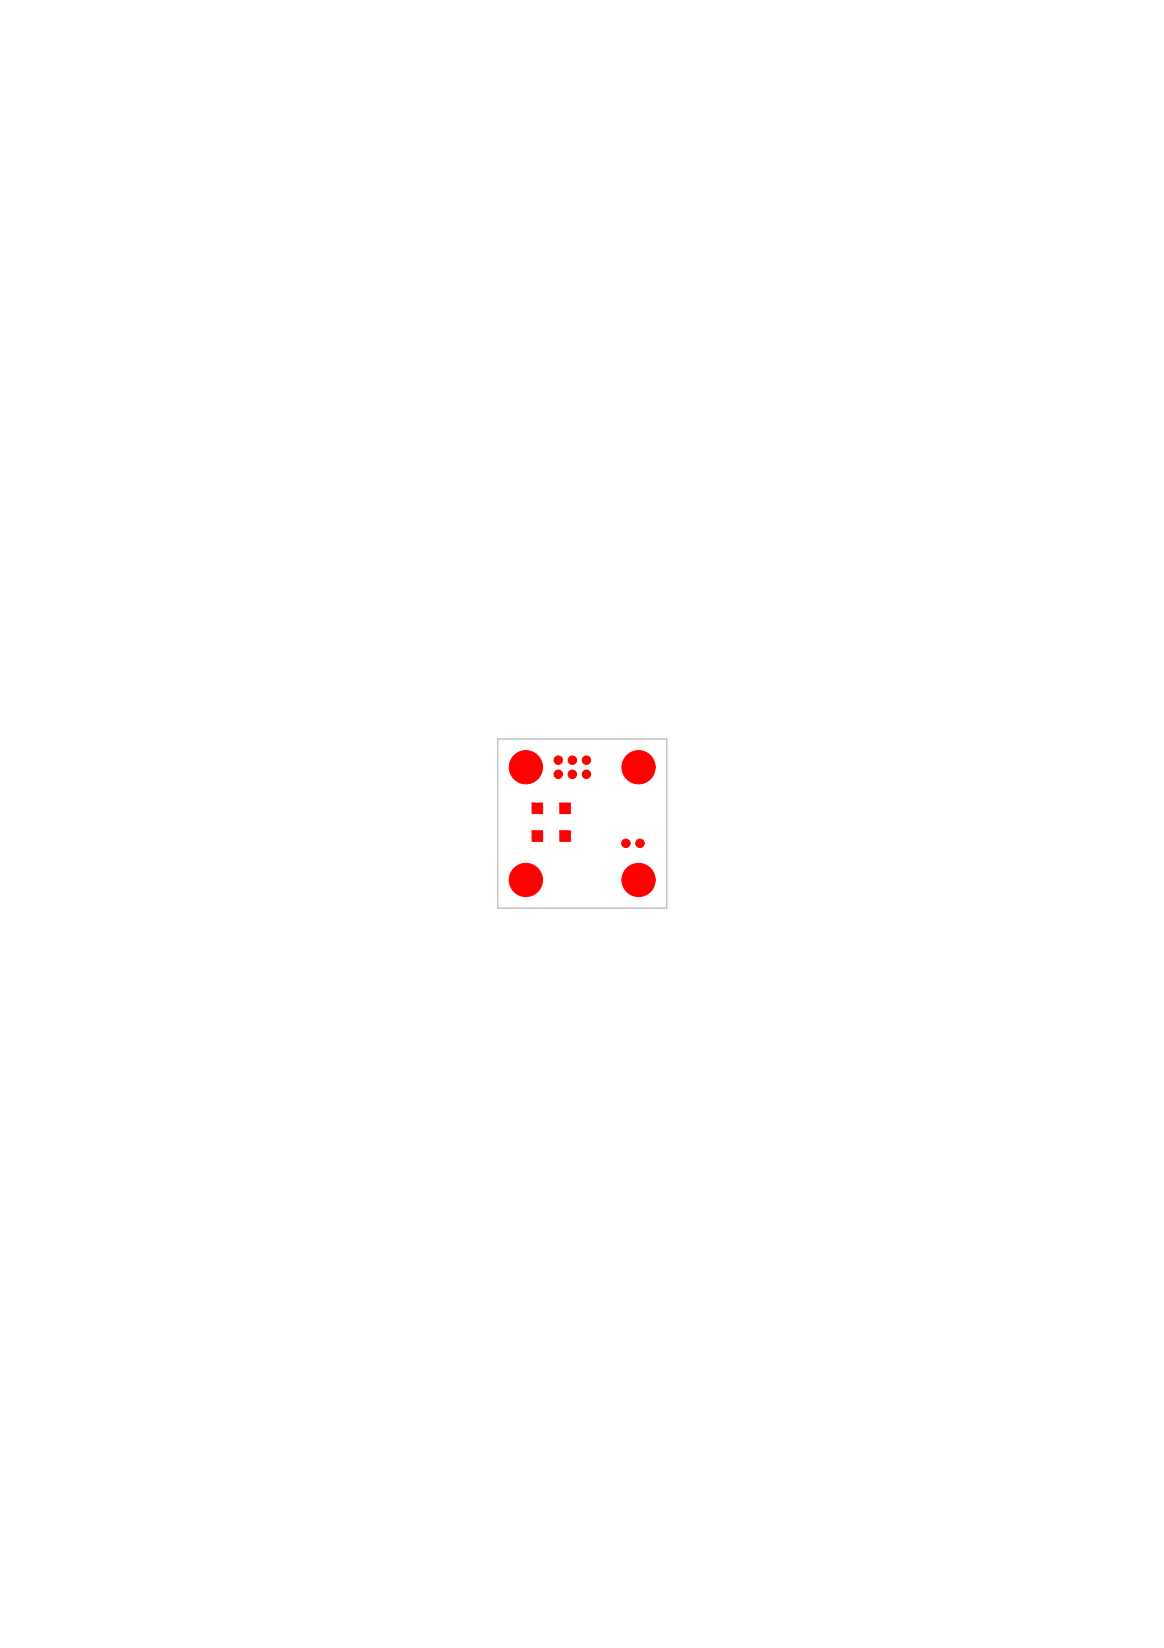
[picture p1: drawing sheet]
<svg xmlns="http://www.w3.org/2000/svg" width="210mm" height="297mm" viewBox="0 0 210 297" stroke-linecap="round" stroke-linejoin="round" font-family="sans-serif">
<path d="M89.8 133.2h30.4v30.5h-30.4z" fill="none" stroke="#c0c0c0" stroke-width=".25"/>
<g fill="#f00" stroke="#f00" stroke-width=".18">
<path d="M101 144.7h1.9v1.9h-1.9z"/>
<path d="M101 149.7h1.9v1.9h-1.9z"/>
<path d="M96 144.7h1.9v1.9h-1.9z"/>
<path d="M96 149.7h1.9v1.9h-1.9z"/>
<circle cx="105.8" cy="137" r=".76"/>
<circle cx="105.8" cy="139.6" r=".76"/>
<circle cx="103.2" cy="137" r=".76"/>
<circle cx="103.2" cy="139.6" r=".76"/>
<circle cx="100.7" cy="137" r=".76"/>
<circle cx="100.7" cy="139.6" r=".76"/>
<circle cx="112.9" cy="152" r=".76"/>
<circle cx="115.4" cy="152" r=".76"/>
<circle cx="94.8" cy="138.3" r="3"/>
<circle cx="94.8" cy="158.6" r="3"/>
<circle cx="115.2" cy="158.6" r="3"/>
<circle cx="115.2" cy="138.3" r="3"/>
</g>
</svg>
